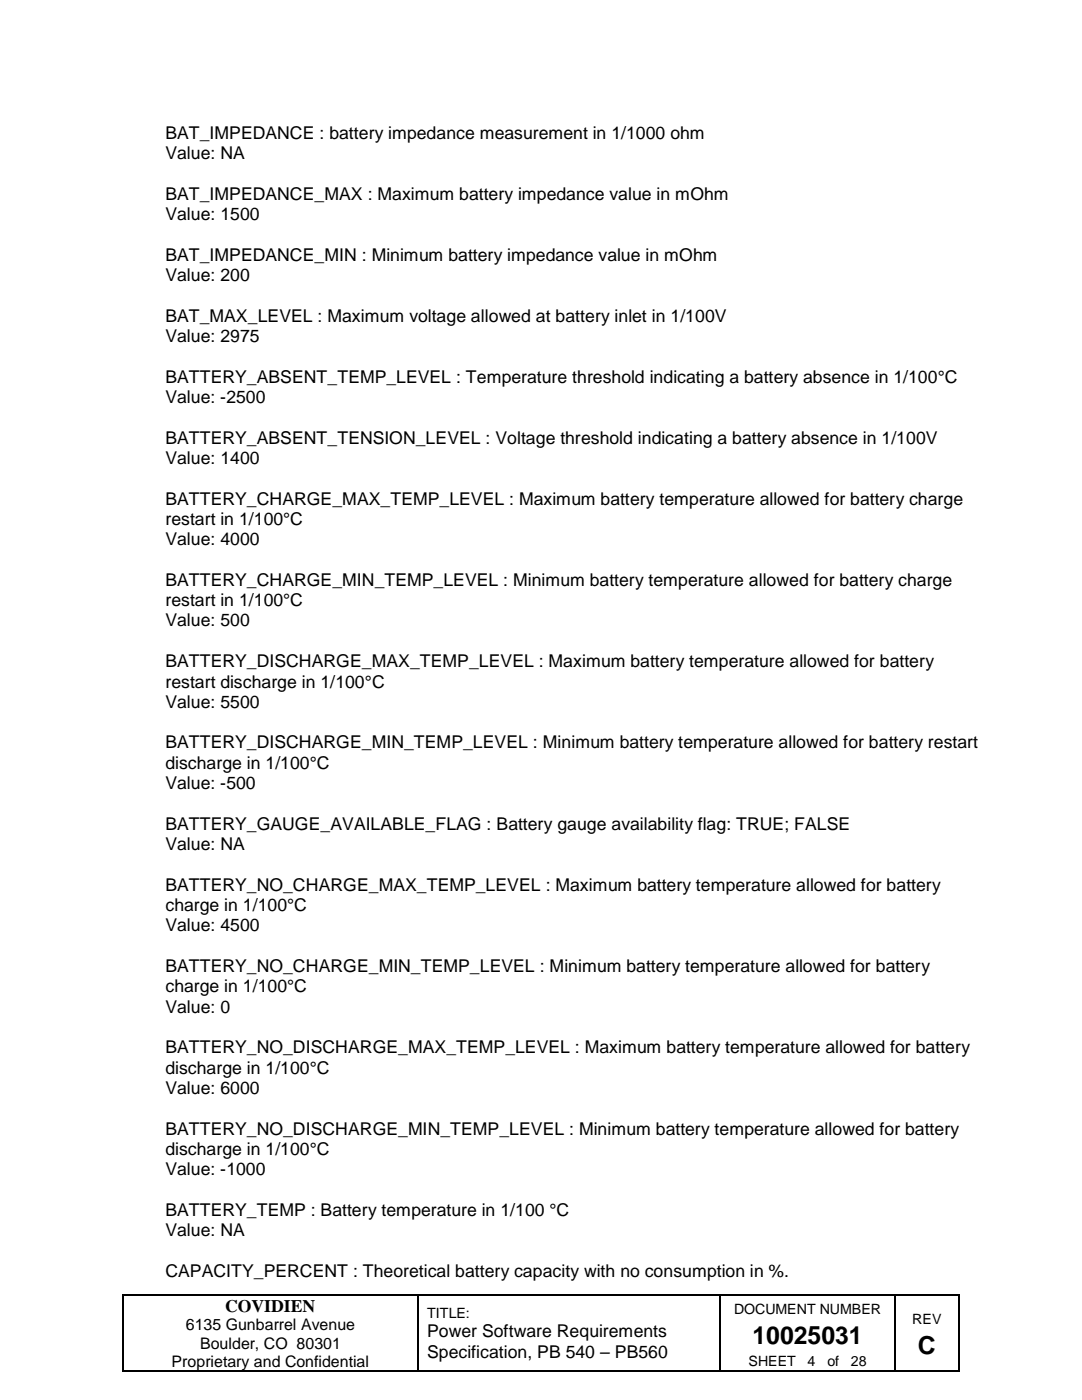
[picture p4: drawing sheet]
<svg xmlns="http://www.w3.org/2000/svg" width="216mm" height="279mm" viewBox="0 0 216 279" stroke-linecap="round" stroke-linejoin="round" font-family="sans-serif">
<defs><g id="words">
<g font-size="4.9">
<text x="150.2" y="268.1">10025031</text>
<text x="183.2" y="270.1">C</text>
</g>
<g font-size="3.5">
<text x="33" y="27.7">BAT_IMPEDANCE : battery impedance measurement in 1/1000 ohm</text>
<text x="33" y="31.7">Value: NA</text>
<text x="33" y="39.8">BAT_IMPEDANCE_MAX : Maximum battery impedance value in mOhm</text>
<text x="33" y="43.9">Value: 1500</text>
<text x="33" y="52">BAT_IMPEDANCE_MIN : Minimum battery impedance value in mOhm</text>
<text x="33" y="56">Value: 200</text>
<text x="33" y="64.2">BAT_MAX_LEVEL : Maximum voltage allowed at battery inlet in 1/100V</text>
<text x="33" y="68.2">Value: 2975</text>
<text x="33" y="76.4">BATTERY_ABSENT_TEMP_LEVEL : Temperature threshold indicating a battery absence in 1/100°C</text>
<text x="33" y="80.4">Value: -2500</text>
<text x="33" y="88.5">BATTERY_ABSENT_TENSION_LEVEL : Voltage threshold indicating a battery absence in 1/100V</text>
<text x="33" y="92.6">Value: 1400</text>
<text x="33" y="100.7">BATTERY_CHARGE_MAX_TEMP_LEVEL : Maximum battery temperature allowed for battery charge</text>
<text x="33" y="104.7">restart in 1/100°C</text>
<text x="33" y="108.8">Value: 4000</text>
<text x="33" y="116.9">BATTERY_CHARGE_MIN_TEMP_LEVEL : Minimum battery temperature allowed for battery charge</text>
<text x="33" y="121">restart in 1/100°C</text>
<text x="33" y="125">Value: 500</text>
<text x="33" y="133.1">BATTERY_DISCHARGE_MAX_TEMP_LEVEL : Maximum battery temperature allowed for battery</text>
<text x="33" y="137.2">restart discharge in 1/100°C</text>
<text x="33" y="141.3">Value: 5500</text>
<text x="33" y="149.4">BATTERY_DISCHARGE_MIN_TEMP_LEVEL : Minimum battery temperature allowed for battery restart</text>
<text x="33" y="153.4">discharge in 1/100°C</text>
<text x="33" y="157.5">Value: -500</text>
<text x="33" y="165.6">BATTERY_GAUGE_AVAILABLE_FLAG : Battery gauge availability flag: TRUE; FALSE</text>
<text x="33" y="169.7">Value: NA</text>
<text x="33" y="177.8">BATTERY_NO_CHARGE_MAX_TEMP_LEVEL : Maximum battery temperature allowed for battery</text>
<text x="33" y="181.8">charge in 1/100°C</text>
<text x="33" y="185.9">Value: 4500</text>
<text x="33" y="194">BATTERY_NO_CHARGE_MIN_TEMP_LEVEL : Minimum battery temperature allowed for battery</text>
<text x="33" y="198">charge in 1/100°C</text>
<text x="33" y="202.1">Value: 0</text>
<text x="33" y="210.2">BATTERY_NO_DISCHARGE_MAX_TEMP_LEVEL : Maximum battery temperature allowed for battery</text>
<text x="33" y="214.3">discharge in 1/100°C</text>
<text x="33" y="218.3">Value: 6000</text>
<text x="33" y="226.4">BATTERY_NO_DISCHARGE_MIN_TEMP_LEVEL : Minimum battery temperature allowed for battery</text>
<text x="33" y="230.5">discharge in 1/100°C</text>
<text x="33" y="234.6">Value: -1000</text>
<text x="33" y="242.7">BATTERY_TEMP : Battery temperature in 1/100 °C</text>
<text x="33" y="246.7">Value: NA</text>
<text x="33" y="254.8">CAPACITY_PERCENT : Theoretical battery capacity with no consumption in %.</text>
<text x="44.9" y="261.8">COVIDIEN</text>
<text x="85.3" y="266.9">Power Software Requirements</text>
<text x="85.3" y="270.9">Specification, PB 540 – PB560</text>
</g>
<g font-size="3.2">
<text x="37.1" y="265.5">6135 Gunbarrel Avenue</text>
<text x="39.9" y="269.2">Boulder, CO 80301</text>
<text x="34.2" y="272.8">Proprietary and Confidential</text>
</g>
<g font-size="2.8">
<text x="85.3" y="263">TITLE:</text>
<text x="146.5" y="262.2">DOCUMENT NUMBER</text>
<text x="182" y="264.2">REV</text>
<text x="149.3" y="272.5">SHEET</text>
<text x="161.2" y="272.5">4</text>
<text x="165.1" y="272.5">of</text>
<text x="169.8" y="272.5">28</text>
</g>
</g></defs>
<path d="M24.5 258.2h.2v.3h-.2zM83.2 258.2h.3v.3h-.3zM143.6 258.2h.2v.3h-.2zM178.5 258.2h.2v.3h-.2zM191.2 258.2h.2v.3h-.2zM24.5 273.5h.2v.3h-.2zM83.2 273.5h.3v.3h-.3zM143.6 273.5h.2v.3h-.2zM178.5 273.5h.2v.3h-.2zM191.2 273.5h.2v.3h-.2z" fill="#000"/>
<g fill="none" stroke="#000" stroke-width=".25">
<path d="M24.6 258.5v15M24.7 258.4h58.5M83.4 258.5v15M83.5 258.4h60.1M143.7 258.5v15M143.8 258.4h34.7M178.6 258.5v15M178.7 258.4h12.5M191.3 258.5v15M24.7 273.6h58.5M83.5 273.6h60.1M143.8 273.6h34.7"/>
<path d="M178.7 273.6h12.5"/>
</g>
<use href="#words"/>
</svg>
